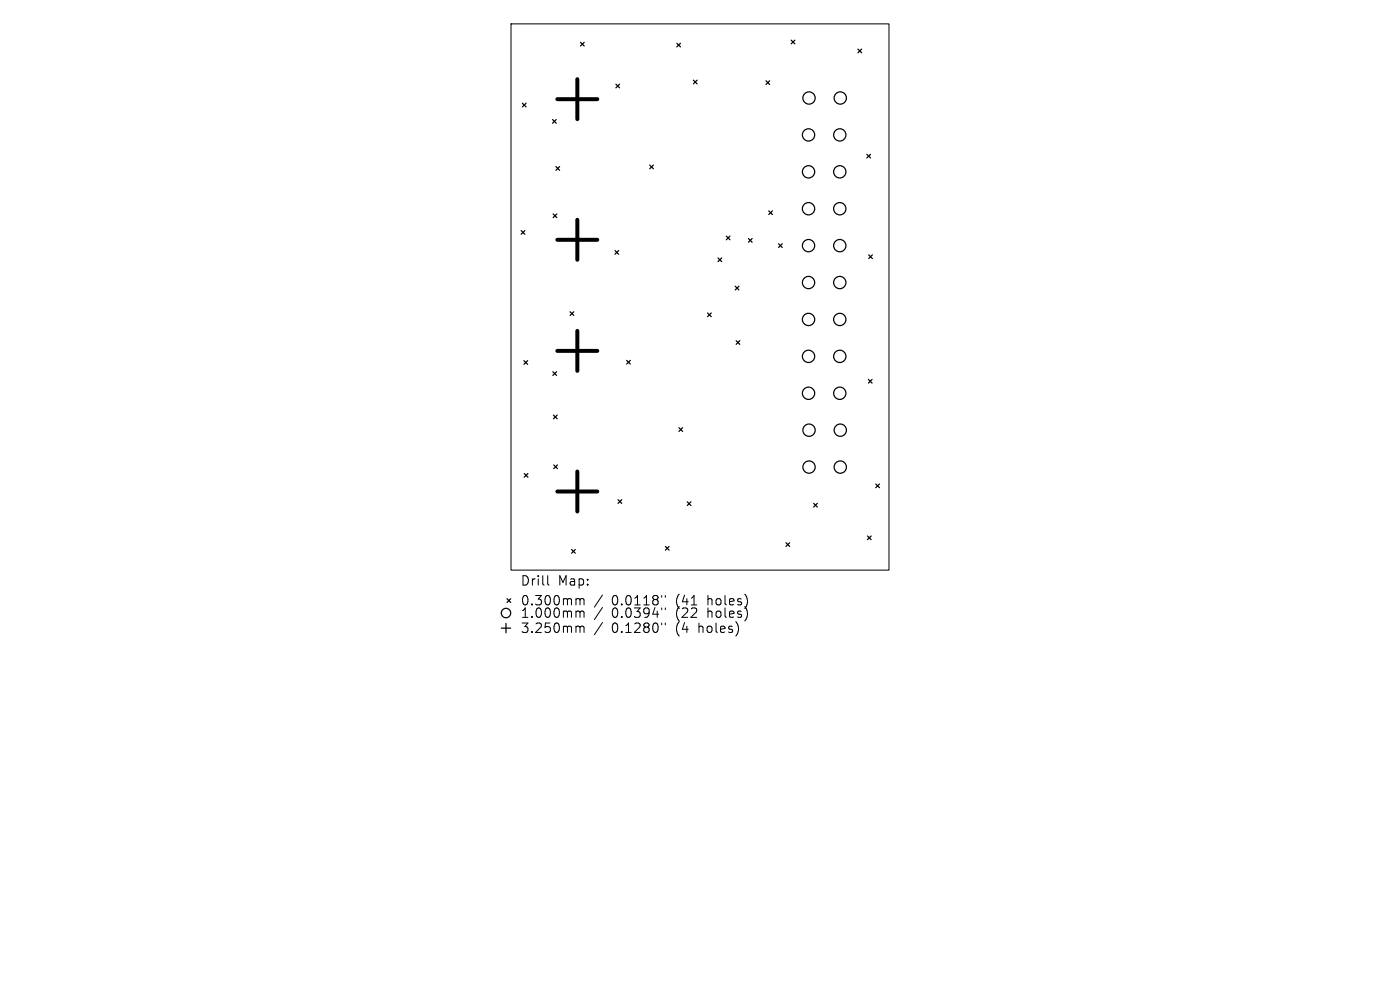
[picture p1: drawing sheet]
<svg xmlns="http://www.w3.org/2000/svg" width="297mm" height="210mm" viewBox="0 0 297 210" stroke-linecap="round" stroke-linejoin="round" font-family="sans-serif">
<defs><g id="words">
<g font-size="2.8">
<text x="110.3" y="124.5">Drill</text>
<text x="118.4" y="124.5">Map:</text>
<text x="110.3" y="128.7">0.300mm</text>
<text x="110.3" y="131.3">1.000mm</text>
<text x="129.8" y="128.7">0.0118&quot;</text>
<text x="129.8" y="131.3">0.0394&quot;</text>
<text x="143.5" y="128.7">(41</text>
<text x="143.5" y="131.3">(22</text>
<text x="150.4" y="128.7">holes)</text>
<text x="150.4" y="131.3">holes)</text>
<text x="110.3" y="134.5">3.250mm</text>
<text x="129.8" y="134.5">0.1280&quot;</text>
<text x="143.5" y="134.5">(4</text>
<text x="148.5" y="134.5">holes)</text>
</g>
</g></defs>
<g fill="none" stroke="#000" stroke-width=".21">
<path d="M108.4 5.1h80.2v115.8h-80.2zM116.2 122.1v1.7l.3 .3M122.5 127h.3l.2 .3M122.5 129.6h.3l.2 .3M122.5 132.8h.3l.2 .3M123 127.3l.3-.3 .5 .1 .1 1.2M123 127.3v1M123 129.9v1.1M123 133.1v1.1M123 129.9l.3-.3 .5 .1 .1 1.3M123 133.1l.3-.3 .5 .1 .1 1.3M127.8 126.2l-1.7 2.6"/>
<path d="M127.8 128.9l-1.7 2.5M127.8 132.1l-1.7 2.5M140.4 126.3v.4M140.4 129v.3M140.4 132.2v.3M141.1 126.3v.4M141.1 129v.3M141.1 132.2v.3"/>
</g>
<g fill="none" stroke="#000" stroke-width=".26">
<path d="M123.2 9l.7 .8M123.9 9l-.7 .8M130.7 17.9l.7 .7M131.4 17.9l-.7 .7M143.6 9.2l.8 .8M144.4 9.2l-.8 .8M147.1 17l.8 .8M147.9 17l-.8 .8M162.5 17.1l.8 .8M163.3 17.1l-.8 .8M167.8 8.5l.8 .8M168.6 8.5l-.8 .8"/>
<path d="M182 10.4l.8 .8M182.8 10.4l-.8 .8M110.8 21.9l.8 .8M111.6 21.9l-.8 .8M117.2 25.4l.8 .7M117.9 35.3l.8 .8M118 25.4l-.8 .7M118.7 35.3l-.8 .8M137.8 35l.8 .8M138.6 35l-.8 .8M183.9 32.7l.8 .8M184.7 32.7l-.8 .8"/>
<path d="M110.6 48.9l.7 .8M111.3 48.9l-.7 .8M117.3 45.4l.8 .8M118.1 45.4l-.8 .8M130.5 53.2l.7 .7M131.2 53.2l-.7 .7M152.3 54.7l.8 .8M153.1 54.7l-.8 .8M154.1 50.1l.8 .8M154.9 50.1l-.8 .8M158.8 50.6l.8 .8M159.6 50.6l-.8 .8"/>
<path d="M163.1 44.7l.8 .8M163.9 44.7l-.8 .8M165.2 51.7l.8 .8M166 51.7l-.8 .8M184.3 54.1l.8 .7M185.1 54.1l-.8 .7M111.1 76.5l.8 .8M111.9 76.5l-.8 .8M117.3 78.9l.8 .7M118.1 78.9l-.8 .7M120.9 66.1l.8 .8M121.7 66.1l-.8 .8"/>
<path d="M132.9 76.4l.8 .8M133.7 76.4l-.8 .8M150.1 66.4l.8 .8M150.9 66.4l-.8 .8M156 60.7l.8 .8M156.2 72.3l.8 .7M156.8 60.7l-.8 .8M157 72.3l-.8 .7M117.4 88.1l.8 .7M117.5 98.6l.8 .8M118.2 88.1l-.8 .7M118.3 98.6l-.8 .8"/>
<path d="M144 90.7l.8 .8M144.8 90.7l-.8 .8M184.2 80.5l.8 .8M185 80.5l-.8 .8M111.2 100.5l.8 .7M112 100.5l-.8 .7M121.3 116.6l.7 .8M122 116.6l-.7 .8M131.1 106l.8 .8M131.9 106l-.8 .8M141.2 115.9l.7 .8M141.9 115.9l-.7 .8"/>
<path d="M145.8 106.5l.8 .7M146.6 106.5l-.8 .7M166.7 115.1l.8 .8M167.5 115.1l-.8 .8M172.6 106.8l.8 .8M173.4 106.8l-.8 .8M184 113.7l.8 .8M184.8 113.7l-.8 .8M185.8 102.7l.8 .8M186.6 102.7l-.8 .8M106.3 133.2h2M107.3 132.2v2"/>
<path d="M107.6 127l.7 .8M108.3 127l-.7 .8"/>
<circle cx="171.5" cy="28.6" r="1.3"/>
<circle cx="171.5" cy="36.4" r="1.3"/>
<circle cx="171.6" cy="20.8" r="1.3"/>
<circle cx="178.2" cy="28.6" r="1.3"/>
<circle cx="178.2" cy="36.4" r="1.3"/>
<circle cx="178.3" cy="20.8" r="1.3"/>
<circle cx="171.5" cy="44.3" r="1.3"/>
<circle cx="171.5" cy="59.9" r="1.3"/>
<circle cx="171.5" cy="52.1" r="1.3"/>
<circle cx="178.2" cy="44.3" r="1.3"/>
<circle cx="178.2" cy="59.9" r="1.3"/>
<circle cx="178.2" cy="52.1" r="1.3"/>
<circle cx="171.5" cy="75.6" r="1.3"/>
<circle cx="171.5" cy="67.8" r="1.3"/>
<circle cx="178.2" cy="75.6" r="1.3"/>
<circle cx="178.2" cy="67.8" r="1.3"/>
<circle cx="171.5" cy="83.4" r="1.3"/>
<circle cx="171.6" cy="99.1" r="1.3"/>
<circle cx="171.6" cy="91.3" r="1.3"/>
<circle cx="178.2" cy="83.4" r="1.3"/>
<circle cx="178.3" cy="99.1" r="1.3"/>
<circle cx="178.3" cy="91.3" r="1.3"/>
<circle cx="107.3" cy="130" r="1"/>
</g>
<path d="M122.5 16.8v8.5M118.2 21h8.5M118.2 50.9h8.5M122.5 46.6v8.5M118.2 74.4h8.5M122.5 70.2v8.5M118.2 104.3h8.5M122.5 100v8.5" fill="none" stroke="#000" stroke-width=".85"/>
<use href="#words"/>
</svg>
